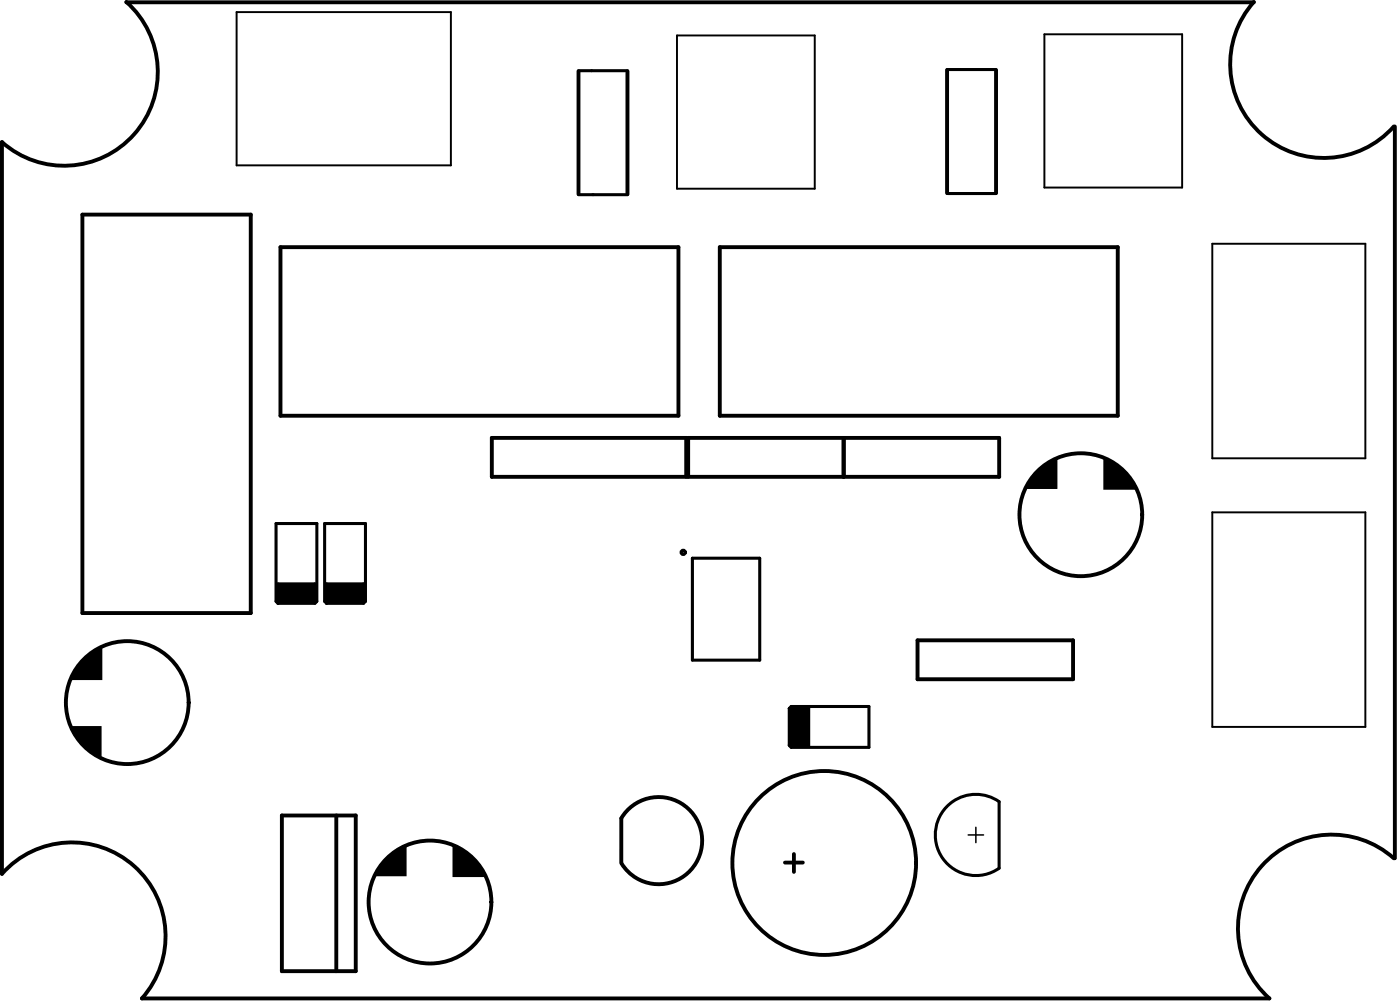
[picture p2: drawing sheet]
<svg xmlns="http://www.w3.org/2000/svg" width="304mm" height="218mm" viewBox="0 0 304 218" stroke-linecap="round" stroke-linejoin="round" font-family="sans-serif">
<path d="M51.4 2.6h46.5v33.3h-46.5zM147 7.7h30v33.3h-30zM226.9 7.4h29.9v33.3h-29.9zM263.3 52.9h33.3v46.6h-33.3zM263.3 111.2h33.3v46.5h-33.3z" fill="none" stroke="#000" stroke-width=".42"/>
<path d="M212 179.5v3.4M210.3 181.2h3.3" fill="none" stroke="#000" stroke-width=".33"/>
<g fill="none" stroke="#000" stroke-width=".84">
<path d="M27.4 .4a20.3 20.3 0 0 1 1.7 28.7 20.3 20.3 0 0 1-28.7 1.7v158.8a20.3 20.3 0 0 1 28.7-1.6 20.3 20.3 0 0 1 1.7 28.7h244.9a20.3 20.3 0 0 1-1.7-28.7 20.3 20.3 0 0 1 28.7-1.7M27.4 .5h244.9M125.7 15.5v26.7M136.3 15.4v26.8M205.7 15.2v26.7M216.4 15.2v26.7M272.3 .4a20.3 20.3 0 0 0 1.7 28.7 20.3 20.3 0 0 0 28.7-1.6M303 27.5v158.8M17.9 46.6h36.6v86.4h-36.6zM60.9 53.6h86.5v36.6h-86.5zM156.3 53.6h86.5v36.6h-86.5zM106.8 95h42.3v8.5h-42.3z"/>
<path d="M149.5 95h67.5v8.5h-67.5zM183.3 95v8.5M199.3 139h33.8v8.4h-33.8zM61.2 177h16.1v33.8h-16.1zM73 177v33.8M135 177.6l-.1 9.7M135 177.6a9.5 9.5 0 0 1 14.1-2.4 9.5 9.5 0 0 1 .2 14.4 9.5 9.5 0 0 1-14.3-2.2"/>
<circle cx="234.8" cy="111.7" r="13.3"/>
<circle cx="27.6" cy="152.5" r="13.3"/>
<circle cx="93.4" cy="195.8" r="13.3"/>
<circle cx="179" cy="187.3" r="20"/>
</g>
<g fill="none" stroke="#000" stroke-width=".66">
<path d="M125.7 15.3h10.6M205.7 15.1h10.6M125.7 42.3h10.6M205.7 42h10.7M60 113.6h8.8v16.9l-.4 .4h-8l-.4-.4zM70.5 113.6h8.9v16.9l-.4 .4h-8.1l-.4-.4zM62.5 128.8h4.2v-.4h-4.6v.8h5v-1.2h-5l-.5-.4v2.1h6v-2.1h-6.4v2.5h6.8v-3h-7.2v3.4h7.6v-3.8h-8v4.2M73 128.8h4.3v-.4h-4.7v.8h5.1v-1.2h-5.1l-.4-.4v2.1h5.9v-2.1h-6.3v2.5h6.7v-3h-7.1v3.4h7.6v-3.8h-8.1v4.2M150.4 121.1h14.6v22.2h-14.6v-22.2M171.4 153.7h4.3v8.1h-3.8v-7.6h3.3v7.1h-2.9v-6.7h2.5v6.3h-2.1v-5.9h2.1l-.4 .4v5.1h-1.3v-5.1h.9v4.7h-.5v-4.2M171.9 153.3h16.8v8.9h-16.8l-.5-.4v-8.1zM206 174.7a8.8 8.8 0 0 1 11-.7v14.4a8.8 8.8 0 0 1-11.9-1.7 8.8 8.8 0 0 1 .9-12z"/>
<circle cx="148.4" cy="119.9" r=".46"/>
</g>
<path d="M224.7 103.1l1.4-1.4a6.8 6.8 0 0 1 3.6-2.1v6.5h-6.9a7.6 7.6 0 0 1 1.9-3zM239.7 99.3a11.3 11.3 0 0 1 7.2 7h-7.2zM15.6 157.6h6.5v6.9a13.5 13.5 0 0 1-5.7-4.9zM19.1 142l2.1-1.3 1-.3v7.2h-6.9a12.2 12.2 0 0 1 3.8-5.6zM83.3 187.1l1.5-1.4a6.8 6.8 0 0 1 3.5-2v6.5h-6.9a7.6 7.6 0 0 1 1.9-3.1zM98.3 183.4a11.3 11.3 0 0 1 7.2 6.9h-7.2z" fill="#000"/>
<path d="M170.5 187.2h3.9M172.4 185.3v3.9" fill="none" stroke="#000" stroke-width=".83"/>
</svg>
